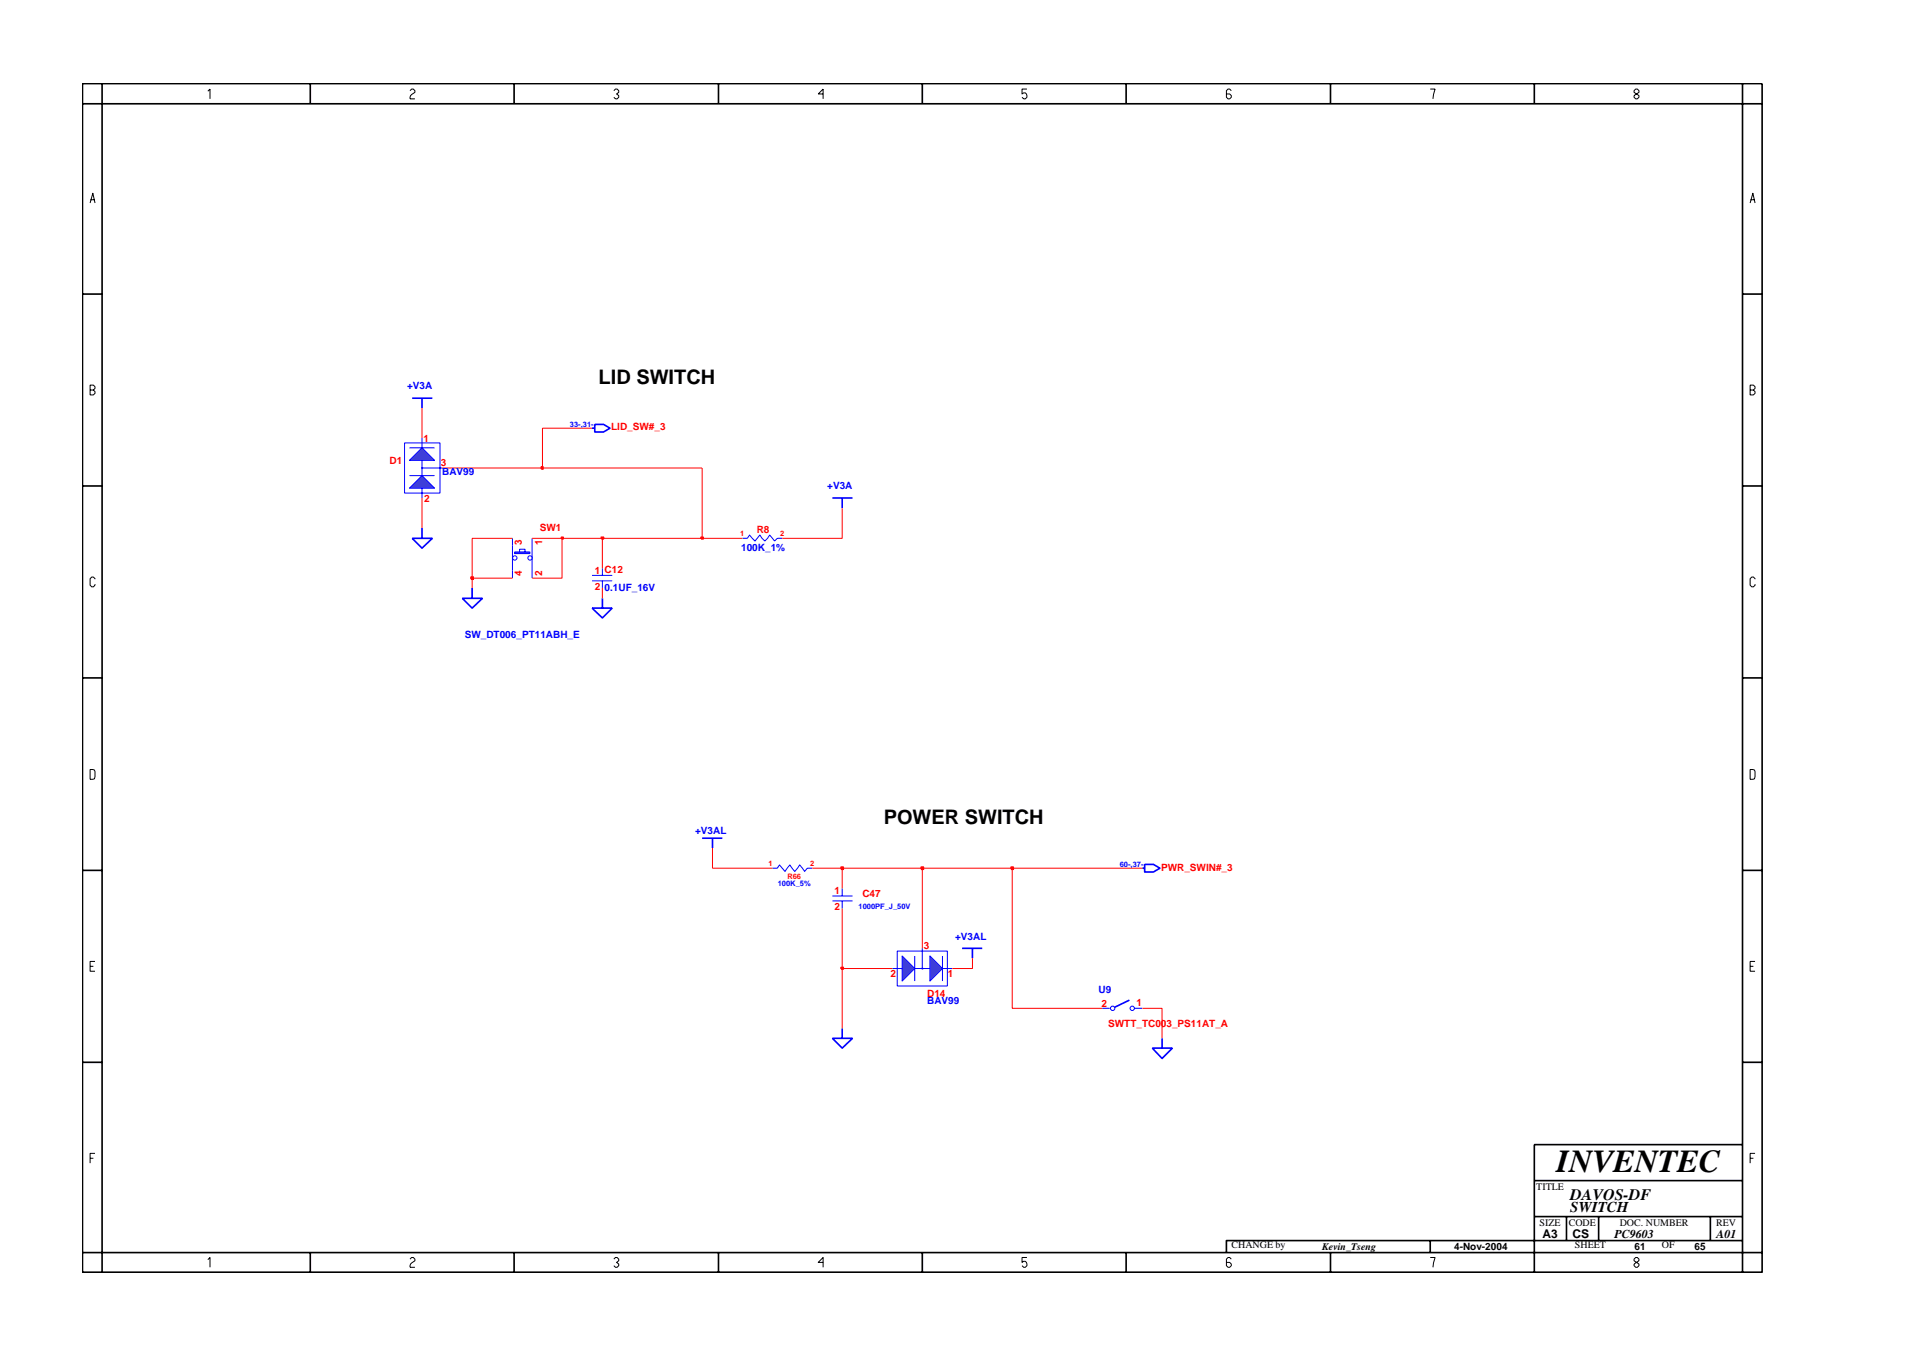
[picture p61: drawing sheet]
<svg xmlns="http://www.w3.org/2000/svg" width="297mm" height="210mm" viewBox="0 0 297 210" stroke-linecap="round" stroke-linejoin="round" font-family="sans-serif">
<defs><g id="words">
<text font-size="5" x="241.8" y="182">INVENTEC</text>
<g font-size="3.1">
<text x="93" y="59.7">LID SWITCH</text>
<text x="137.3" y="128">POWER SWITCH</text>
</g>
<text font-size="2.5" x="244" y="186.3">DAVOS-DF</text>
<text font-size="2.3" x="244" y="188.2">SWITCH</text>
<g font-size="1.9">
<text x="239.6" y="192.2">A3</text>
<text x="244.3" y="192.3">CS</text>
<text x="250.8" y="192.2">PC9603</text>
<text x="266.6" y="192.2">A01</text>
</g>
<g font-size="1.6" fill="#00f">
<text x="63.2" y="60.5">+V3A</text>
<text x="68.7" y="73.8">BAV99</text>
<text x="128.5" y="76">+V3A</text>
<text x="115.2" y="85.5">100K_1%</text>
<text x="93.9" y="91.7">0.1UF_16V</text>
<text x="72.2" y="99.1">SW_DT006_PT11ABH_E</text>
<text x="108" y="129.6">+V3AL</text>
<text x="148.4" y="146">+V3AL</text>
<text x="144" y="156">BAV99</text>
<text x="170.7" y="154.2">U9</text>
</g>
<g font-size="1.6" fill="#f00">
<text x="65.8" y="68.6">1</text>
<text x="94.9" y="66.8">LID_SW#_3</text>
<text x="60.5" y="72.1">D1</text>
<text x="65.9" y="77.9">2</text>
<text x="68.5" y="72.3">3</text>
<text x="83.8" y="82.4">SW1</text>
<text x="117.6" y="82.8">R8</text>
<text x="81.1" y="89.5" transform="rotate(-90 81.1 89.5)">4</text>
<text x="81.1" y="84.6" transform="rotate(-90 81.1 84.6)">3</text>
<text x="84.2" y="89.5" transform="rotate(-90 84.2 89.5)">2</text>
<text x="84.2" y="84.6" transform="rotate(-90 84.2 84.6)">1</text>
<text x="92.4" y="89.2">1 C12</text>
<text x="92.4" y="91.6">2</text>
<text x="180.4" y="135.2">PWR_SWIN#_3</text>
<text x="129.7" y="138.9">1</text>
<text x="129.7" y="141.3">2</text>
<text x="134" y="139.3">C47</text>
<text x="143.5" y="147.4">3</text>
<text x="138.4" y="151.7">2</text>
<text x="144" y="154.8">D14</text>
<text x="147.2" y="151.7">1</text>
<text x="171.1" y="156.3">2</text>
<text x="172.2" y="159.5">SWTT_TC003_PS11AT_A</text>
<text x="176.6" y="156.2">1</text>
</g>
<g font-size="1.6">
<text x="238.7" y="184.8">TITLE</text>
<text x="239.2" y="190.4">SIZE</text>
<text x="243.7" y="190.4">CODE</text>
<text x="251.6" y="190.4">DOC. NUMBER</text>
<text x="266.6" y="190.4">REV</text>
<text x="191.3" y="193.9">CHANGE by</text>
<text x="205.4" y="194.1">Kevin_Tseng</text>
<text x="225.9" y="194.1">4-Nov-2004</text>
<text x="244.7" y="193.9">SHEET</text>
<text x="253.9" y="194.1">61</text>
<text x="258.2" y="193.9">OF</text>
<text x="263.3" y="194.1">65</text>
</g>
<g font-size="1.2" fill="#00f">
<text x="88.5" y="66.2">33-,31-</text>
<text x="120.8" y="137.5">100K_5%</text>
<text x="174" y="134.6">60-,37-</text>
<text x="133.4" y="141.1">1000PF_J_50V</text>
</g>
<g font-size="1.2" fill="#f00">
<text x="115" y="83.3">1</text>
<text x="121.2" y="83.2">2</text>
<text x="119.4" y="134.5">1</text>
<text x="122.3" y="136.5">R66</text>
<text x="125.8" y="134.5">2</text>
</g>
</g></defs>
<path d="M92 66.5h.4M92.4 65.9h1.4l1 .6-1 .6h-1.4zM71.8 92.9h3.2l-1.7 1.5zM73.3 91.3v1.6M92 94.4h3.1l-1.5 1.6zM93.6 92.9v1.5M149.5 147.3h3.1M151.1 147.3v1.5M179 162.8h3.1l-1.6 1.6zM180.5 161.2v1.6" fill="none" stroke="#00f" stroke-width=".25"/>
<path d="M115.3 83.6h.8l.3-.5 .9 .9 .8-.9 .7 .9 .8-.9 .7 .9 .5-.4h.7M129.3 139.1h3.1M129.3 139.9h3.1M130.8 138v1.1M130.8 139.9v1.2" fill="none" stroke="#00f" stroke-width=".16"/>
<path d="M144.5 148.4l1.9 2-1.9 1.9z" fill="#3c3cc8"/>
<path d="M143.3 150.4h1.2M144.5 148.4l1.9 2-1.9 1.9zM146.4 148.4v3.9M146.4 150.4h1.5" fill="none" stroke="#00f" stroke-width=".16"/>
<path d="M140.2 148.4l1.9 2-1.9 1.9z" fill="#3c3cc8"/>
<path d="M138.6 150.4h1.6M139.4 147.7h7.8v5.4h-7.8zM140.2 148.4l1.9 2-1.9 1.9zM142.1 148.4v3.9M143.3 147.3v3.1h-1.2" fill="none" stroke="#00f" stroke-width=".16"/>
<circle cx="143.3" cy="150.4" r=".08" fill="#3c3cc8"/>
<g fill="none" stroke="#00f" stroke-width=".16">
<path d="M92 89.4h3.1M92 90.2h3.1M93.6 88.3v1.1M93.6 90.2v1.1M171.2 156.6h1.2M176.3 156.6h1.2"/>
<circle cx="143.3" cy="150.4" r=".08"/>
<circle cx="172.9" cy="156.6" r=".34"/>
<circle cx="175.9" cy="156.6" r=".34"/>
</g>
<path d="M109.1 130.2h3.1M110.7 130.2v1.5M177.5 134.8h.3M177.8 134.2h1.4l1 .6-1 .6h-1.4zM175.5 155.3l-2.3 1.1" fill="none" stroke="#00f" stroke-width=".25"/>
<path d="M63.6 71.5l2-2 1.9 2z" fill="#3c3cc8"/>
<path d="M63.6 71.5l2-2 1.9 2zM63.6 69.5h3.9M65.6 68v1.5M65.6 71.5v1.2" fill="none" stroke="#00f" stroke-width=".16"/>
<path d="M65.6 73.9l1.9 1.9h-3.9z" fill="#3c3cc8"/>
<path d="M62.9 68.8h5.5v7.8h-5.5zM63.6 73.9h3.9M65.6 73.9l1.9 1.9h-3.9zM65.6 75.8v1.5M68.7 72.7h-3.1v1.2" fill="none" stroke="#00f" stroke-width=".16"/>
<circle cx="65.6" cy="72.7" r=".08" fill="#3c3cc8"/>
<g fill="none" stroke="#00f" stroke-width=".16">
<path d="M79.6 83.6v6.2M80 85.7h2.3v.3h-2.3zM80.7 85.7v-.4h.9v.4M82.7 83.6v6.2M120 134.8h.8l.3-.5 .8 1 .8-1 .8 1 .7-1 .8 1 .4-.5h.8"/>
<circle cx="65.6" cy="72.7" r=".08"/>
<circle cx="80" cy="86.6" r=".34"/>
<circle cx="82.3" cy="86.6" r=".34"/>
</g>
<path d="M64 61.8h3.2M65.6 61.8v1.6M129.3 77.3h3.1M130.8 77.3v1.6M64 83.6h3.2l-1.6 1.5zM65.6 82v1.6M130.8 159.7v1.5M129.3 161.2h3.1l-1.6 1.6z" fill="none" stroke="#00f" stroke-width=".25"/>
<path d="M80 85.8h2.3" fill="none" stroke="#3c3cc8" stroke-width=".25"/>
<path d="M157.3 134.8v21.8h13.9M130.8 150.4v9.3M177.5 156.6h3v4.6" fill="none" stroke="#f00" stroke-width=".16"/>
<path d="M130.7 150.2h.3v.3h-.3z" fill-rule="evenodd" fill="#8e2323"/>
<path d="M130.7 150.2h.3v.3h-.3z" fill="none" stroke="#f00" stroke-width=".25"/>
<path d="M110.7 131.7v3.1h9.3M126.2 134.8h4.6v3.2M143.3 134.8v12.5M130.8 141.1v9.3h7.8M151.1 148.8v1.6h-3.2" fill="none" stroke="#f00" stroke-width=".16"/>
<path d="M130.7 134.6h.3v.4h-.3z" fill-rule="evenodd" fill="#8e2323"/>
<path d="M130.7 134.6h.3v.4h-.3z" fill="none" stroke="#f00" stroke-width=".25"/>
<path d="M130.8 134.8h12.5" fill="none" stroke="#f00" stroke-width=".16"/>
<path d="M143.1 134.6h.4v.4h-.4z" fill-rule="evenodd" fill="#8e2323"/>
<path d="M143.1 134.6h.4v.4h-.4z" fill="none" stroke="#f00" stroke-width=".25"/>
<path d="M143.3 134.8h14" fill="none" stroke="#f00" stroke-width=".16"/>
<path d="M157.1 134.6h.3v.4h-.3z" fill-rule="evenodd" fill="#8e2323"/>
<path d="M157.1 134.6h.3v.4h-.3z" fill="none" stroke="#f00" stroke-width=".25"/>
<path d="M73.3 89.8v1.5M93.6 91.3v1.6M157.3 134.8h20.2" fill="none" stroke="#f00" stroke-width=".16"/>
<path d="M73.2 89.6h.3v.3h-.3z" fill-rule="evenodd" fill="#8e2323"/>
<path d="M73.2 89.6h.3v.3h-.3z" fill="none" stroke="#f00" stroke-width=".25"/>
<path d="M79.6 83.6h-6.3v6.2h6.3M82.7 83.6h4.6v6.2h-4.6M93.6 83.6v4.7" fill="none" stroke="#f00" stroke-width=".16"/>
<path d="M87.2 83.4h.3v.3h-.3z" fill-rule="evenodd" fill="#8e2323"/>
<path d="M87.2 83.4h.3v.3h-.3z" fill="none" stroke="#f00" stroke-width=".25"/>
<path d="M87.3 83.6h6.3" fill="none" stroke="#f00" stroke-width=".16"/>
<path d="M93.4 83.4h.4v.3h-.4z" fill-rule="evenodd" fill="#8e2323"/>
<path d="M93.4 83.4h.4v.3h-.4z" fill="none" stroke="#f00" stroke-width=".25"/>
<path d="M93.6 83.6h15.5" fill="none" stroke="#f00" stroke-width=".16"/>
<path d="M108.9 83.4h.3v.3h-.3z" fill-rule="evenodd" fill="#8e2323"/>
<path d="M108.9 83.4h.3v.3h-.3z" fill="none" stroke="#f00" stroke-width=".25"/>
<path d="M65.6 77.3v4.7M68.7 72.7h15.6M109.1 72.7v10.9h6.2M130.8 78.9v4.7h-9.3" fill="none" stroke="#f00" stroke-width=".16"/>
<path d="M84.1 72.5h.3v.3h-.3z" fill-rule="evenodd" fill="#8e2323"/>
<path d="M84.1 72.5h.3v.3h-.3z" fill="none" stroke="#f00" stroke-width=".25"/>
<path d="M65.6 63.4v4.6M92 66.5h-7.7v6.2h24.8" fill="none" stroke="#f00" stroke-width=".16"/>
<g fill="none" stroke="#000" stroke-width=".25">
<path d="M12.8 13h261v184.6h-261zM12.8 16.1h261M15.9 13v184.6M48.2 13v3.1M79.9 13v3.1M111.6 13v3.1M143.3 13v3.1M174.9 13v3.1M206.7 13v3.1M238.4 13v3.1M270.7 13v184.6M12.8 45.7h3.1"/>
<path d="M270.7 45.7h3.1M12.8 75.5h3.1M270.7 75.5h3.1M12.8 105.3h3.1M270.7 105.3h3.1M12.8 135.2h3.1M270.7 135.2h3.1M12.8 165h3.1M270.7 165h3.1M270.7 177.7h-32.3v19.9M12.8 194.5h261M48.2 194.5v3.1"/>
<path d="M79.9 194.5v3.1M111.6 194.5v3.1M143.3 194.5v3.1M174.9 194.5v3.1M206.7 194.5v3.1M222.2 192.6v1.9M238.4 183.3h32.3M238.4 188.9h32.3M243.4 188.9v3.7M248.4 188.9v3.7M265.7 188.9v3.7M270.7 192.6h-80.2v1.9"/>
</g>
<g fill="none" stroke="#000" stroke-width=".16">
<path d="M32.3 14.2l.3-.4v1.6M63.7 14.1l.3-.3h.2l.3 .3v.2l-.5 .4-.3 .4v.3h.8M95.4 14.1l.2-.3h.3l.2 .3v.2l-.3 .3 .3 .2v.3l-.2 .3h-.3l-.2-.3M127.9 14.6h-.8l.8-.8v1.6M159.5 13.8h-.7v.8l.2-.2a.5 .5 0 0 1 .5 .7l-.2 .3h-.3l-.2-.3M191.3 14.1l-.3-.3h-.2l-.3 .3v1l.3 .3h.2l.3-.3v-.3l-.3-.2h-.5M222.2 13.8h.8l-.4 1.6M253.9 14.1l.2-.3h.3l.2 .3v.2l-.7 .5v.3l.2 .3h.3l.2-.3v-.3l-.7-.5zM14 31.5l.4-1.5 .4 1.5M14.1 31h.6M271.9 31.5l.4-1.5 .4 1.5M272 31h.6"/>
<path d="M14 59.8h.5l.3 .3v.2l-.3 .3 .3 .2v.3l-.3 .2h-.5zM14 60.6h.5M271.9 60.6h.5l.3-.3v-.2l-.3-.3h-.5v1.5h.5l.3-.2v-.3l-.3-.2M14.8 89.9l-.3-.3h-.2l-.3 .3v1l.3 .2h.2l.3-.2v-.2M272.7 89.9l-.3-.3h-.3l-.2 .3v1l.2 .2h.3l.3-.2v-.2M14 119.5l.7 .1 .1 .2-.1 1.1-.7 .1zM271.9 119.5l.7 .1 .1 .2-.1 1.1-.7 .1zM14 150.1h.5M14.8 149.3h-.8v1.5h.8M271.9 150.1h.5M272.7 149.3h-.8v1.5h.8M14 179.9h.5"/>
<path d="M14.8 179.1h-.8v1.5M271.9 179.9h.5M272.7 179.1h-.8v1.5M32.3 195.6l.3-.3v1.5M63.7 195.5l.3-.2h.2l.3 .2v.3l-.7 .5-.1 .2v.3h.8M95.4 195.5l.2-.2h.3l.2 .2v.3l-.3 .2 .3 .3v.2l-.2 .3h-.3l-.2-.3M127.9 196h-.8l.8-.7v1.5M159.5 195.3h-.7v.7l.2-.1a.5 .5 0 0 1 .5 .6l-.2 .3h-.3l-.2-.3M191.3 195.5l-.3-.2h-.2l-.3 .2v1l.3 .3h.2l.3-.3v-.2l-.3-.3h-.5M222.2 195.3h.8l-.4 1.5M254.1 195.3l-.2 .2v.3l.7 .5v.2l-.2 .3h-.3l-.2-.3v-.2l.7-.5v-.3l-.2-.2z"/>
</g>
<use href="#words"/>
</svg>
